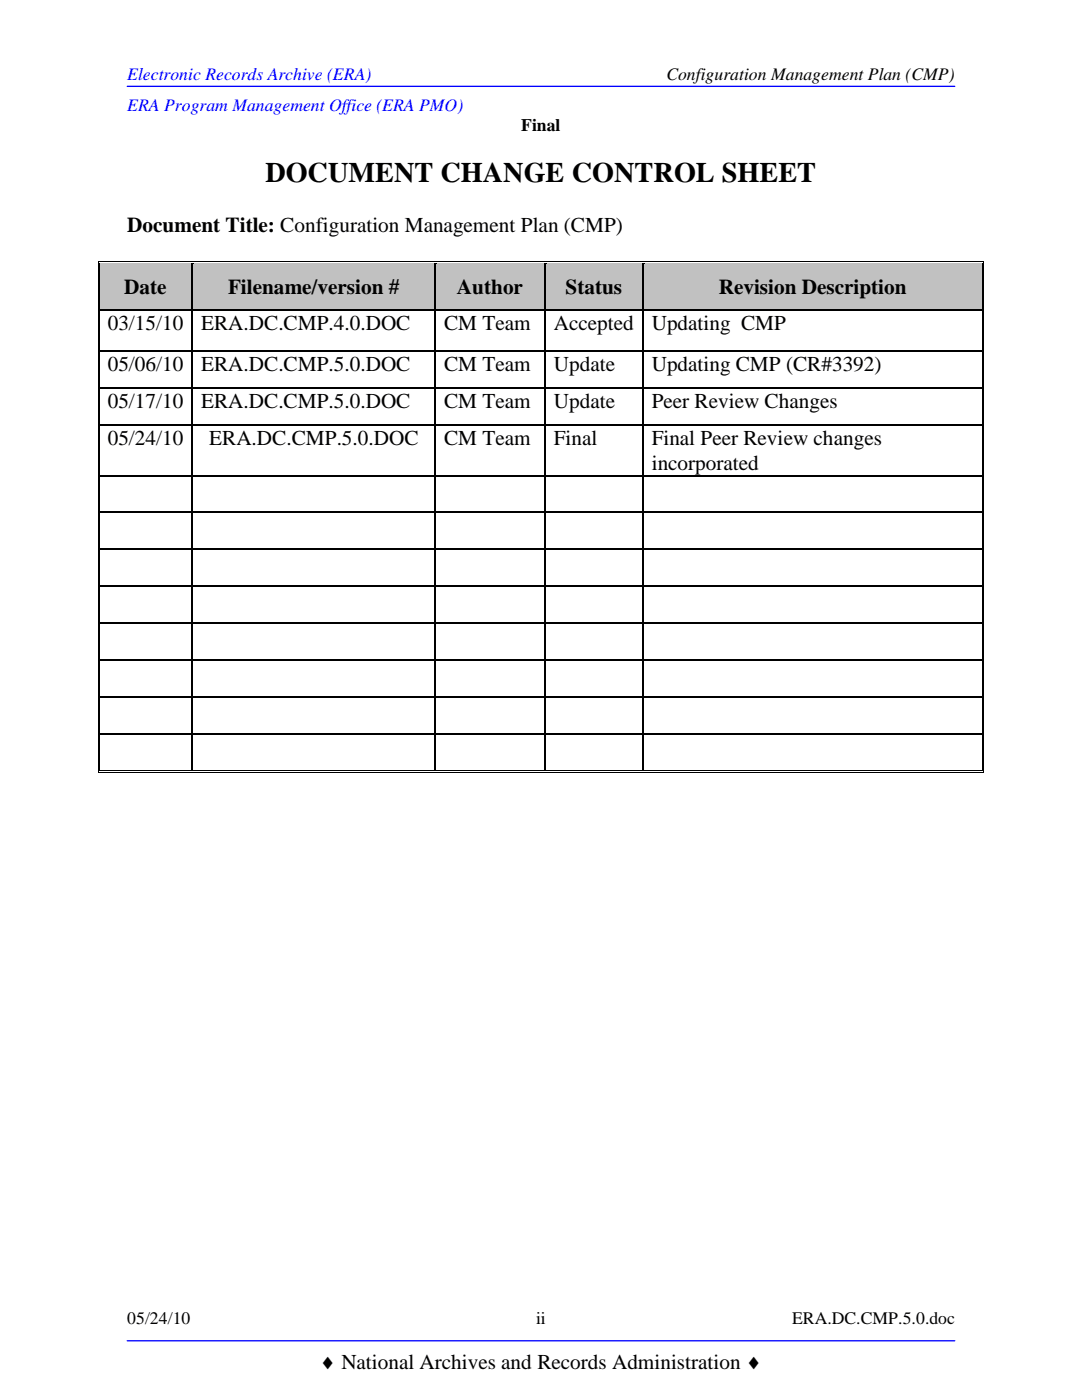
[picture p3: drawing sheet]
<svg xmlns="http://www.w3.org/2000/svg" width="216mm" height="279mm" viewBox="0 0 216 279" stroke-linecap="round" stroke-linejoin="round" font-family="sans-serif">
<defs><g id="words">
<text font-size="5.6" x="53" y="36.3">DOCUMENT CHANGE CONTROL SHEET</text>
<g font-size="4.2">
<text x="25.4" y="46.2">Document Title: Configuration Management Plan (CMP)</text>
<text x="24.8" y="58.7">Date</text>
<text x="45.5" y="58.7">Filename/version #</text>
<text x="91.2" y="58.7">Author</text>
<text x="112.9" y="58.7">Status</text>
<text x="143.4" y="58.7">Revision Description</text>
<text x="21.5" y="65.8">03/15/10</text>
<text x="40.1" y="65.8">ERA.DC.CMP.4.0.DOC</text>
<text x="88.6" y="65.8">CM Team</text>
<text x="110.5" y="65.8">Accepted</text>
<text x="130" y="65.8">Updating CMP</text>
<text x="21.5" y="74.1">05/06/10</text>
<text x="40.1" y="74.1">ERA.DC.CMP.5.0.DOC</text>
<text x="88.6" y="74.1">CM Team</text>
<text x="110.5" y="74.1">Update</text>
<text x="130" y="74.1">Updating CMP (CR#3392)</text>
<text x="21.5" y="81.4">05/17/10</text>
<text x="40.1" y="81.4">ERA.DC.CMP.5.0.DOC</text>
<text x="88.6" y="81.4">CM Team</text>
<text x="110.5" y="81.4">Update</text>
<text x="130" y="81.4">Peer Review Changes</text>
<text x="21.5" y="88.9">05/24/10</text>
<text x="41.7" y="88.9">ERA.DC.CMP.5.0.DOC</text>
<text x="88.6" y="88.9">CM Team</text>
<text x="110.5" y="88.9">Final</text>
<text x="130" y="88.9">Final Peer Review changes</text>
<text x="130" y="93.7">incorporated</text>
<text x="63.8" y="273.3">♦ National Archives and Records Administration ♦</text>
</g>
<g font-size="3.5" fill="#00f">
<text x="25.4" y="15.9">Electronic Records Archive (ERA)</text>
<text x="25.4" y="22.1">ERA Program Management Office (ERA PMO)</text>
</g>
<g font-size="3.5">
<text x="133" y="15.9">Configuration Management Plan (CMP)</text>
<text x="104" y="26.2">Final</text>
<text x="25.4" y="264.2">05/24/10</text>
<text x="107" y="264.2">ii</text>
<text x="158.1" y="264.2">ERA.DC.CMP.5.0.doc</text>
</g>
</g></defs>
<path d="M25.4 17.2h165.1M25.4 267.6h165.1" fill="none" stroke="#00f" stroke-width=".26"/>
<g fill="#c1c1c1">
<path d="M20 52.7h1.5v9.1h-1.5z" fill-rule="evenodd"/>
<path d="M36.6 52.7h1.7v9.1h-1.7z" fill-rule="evenodd"/>
<path d="M21.5 52.7h15.1v9.1h-15.1z" fill-rule="evenodd"/>
<path d="M38.5 52.7h1.6v9.1h-1.6z" fill-rule="evenodd"/>
<path d="M85.1 52.7h1.6v9.1h-1.6z" fill-rule="evenodd"/>
<path d="M40.1 52.7h45v9.1h-45z" fill-rule="evenodd"/>
<path d="M87 52.7h1.6v9.1h-1.6z" fill-rule="evenodd"/>
<path d="M107 52.7h1.6v9.1h-1.6z" fill-rule="evenodd"/>
<path d="M88.6 52.7h18.4v9.1h-18.4z" fill-rule="evenodd"/>
<path d="M108.9 52.7h1.6v9.1h-1.6z" fill-rule="evenodd"/>
<path d="M126.5 52.7h1.7v9.1h-1.7z" fill-rule="evenodd"/>
<path d="M110.5 52.7h16v9.1h-16z" fill-rule="evenodd"/>
<path d="M128.4 52.7h1.6v9.1h-1.6z" fill-rule="evenodd"/>
<path d="M194.4 52.7h1.5v9.1h-1.5z" fill-rule="evenodd"/>
<path d="M130 52.7h64.4v9.1h-64.4z" fill-rule="evenodd"/>
</g>
<g fill="#000">
<path d="M19.5 52.2h.2v.5h-.2z" fill-rule="evenodd"/>
<path d="M19.5 52.2h.5v.1h-.5z" fill-rule="evenodd"/>
<path d="M19.9 52.5h.1v.2h-.1z" fill-rule="evenodd"/>
<path d="M19.9 52.5h.1v.2h-.1z" fill-rule="evenodd"/>
</g>
<path d="M20 52.2h18.3M20 52.6h18.3" fill="none" stroke="#000" stroke-width=".2"/>
<path d="M20 52.7h18.3" fill="none" stroke="#c1c1c1" stroke-width=".2"/>
<path d="M38.5 52.7h.3z" fill-rule="evenodd" fill="#c1c1c1"/>
<g fill="#000">
<path d="M38.3 52.7h.2z" fill-rule="evenodd"/>
<path d="M38.3 52.2h.5v.1h-.5z" fill-rule="evenodd"/>
<path d="M38.3 52.5h.5v.2h-.5z" fill-rule="evenodd"/>
</g>
<path d="M38.8 52.2h47.9M38.8 52.6h47.9" fill="none" stroke="#000" stroke-width=".2"/>
<path d="M38.8 52.7h47.9" fill="none" stroke="#c1c1c1" stroke-width=".2"/>
<path d="M87 52.7h.2z" fill-rule="evenodd" fill="#c1c1c1"/>
<g fill="#000">
<path d="M86.7 52.7h.3z" fill-rule="evenodd"/>
<path d="M86.7 52.2h.5v.1h-.5z" fill-rule="evenodd"/>
<path d="M86.7 52.5h.5v.2h-.5z" fill-rule="evenodd"/>
</g>
<path d="M87.2 52.2h21.4M87.2 52.6h21.4" fill="none" stroke="#000" stroke-width=".2"/>
<path d="M87.2 52.7h21.4" fill="none" stroke="#c1c1c1" stroke-width=".2"/>
<path d="M108.9 52.7h.2z" fill-rule="evenodd" fill="#c1c1c1"/>
<g fill="#000">
<path d="M108.6 52.7h.3z" fill-rule="evenodd"/>
<path d="M108.6 52.2h.5v.1h-.5z" fill-rule="evenodd"/>
<path d="M108.6 52.5h.5v.2h-.5z" fill-rule="evenodd"/>
</g>
<path d="M109.1 52.2h19.1M109.1 52.6h19.1" fill="none" stroke="#000" stroke-width=".2"/>
<path d="M109.1 52.7h19.1" fill="none" stroke="#c1c1c1" stroke-width=".2"/>
<path d="M128.4 52.7h.3z" fill-rule="evenodd" fill="#c1c1c1"/>
<g fill="#000">
<path d="M128.2 52.7h.2z" fill-rule="evenodd"/>
<path d="M128.2 52.2h.5v.1h-.5z" fill-rule="evenodd"/>
<path d="M128.2 52.5h.5v.2h-.5z" fill-rule="evenodd"/>
<path d="M195.9 52.2h.5v.1h-.5z" fill-rule="evenodd"/>
<path d="M195.9 52.5h.1v.2h-.1z" fill-rule="evenodd"/>
<path d="M195.9 52.5h.1v.2h-.1z" fill-rule="evenodd"/>
<path d="M196.2 52.2h.2v.5h-.2z" fill-rule="evenodd"/>
<path d="M19.5 61.8h.2v.2h-.2z" fill-rule="evenodd"/>
<path d="M19.5 70h.2v.3h-.2z" fill-rule="evenodd"/>
<path d="M19.5 77.4h.2v.2h-.2z" fill-rule="evenodd"/>
<path d="M19.9 61.8h.1v.2h-.1z" fill-rule="evenodd"/>
<path d="M19.9 70h.1v.3h-.1z" fill-rule="evenodd"/>
<path d="M19.9 77.4h.1v.2h-.1z" fill-rule="evenodd"/>
<path d="M38.3 61.8h.2v.2h-.2z" fill-rule="evenodd"/>
<path d="M38.3 70h.2v.3h-.2z" fill-rule="evenodd"/>
<path d="M38.3 77.4h.2v.2h-.2z" fill-rule="evenodd"/>
<path d="M86.7 61.8h.3v.2h-.3z" fill-rule="evenodd"/>
<path d="M86.7 70h.3v.3h-.3z" fill-rule="evenodd"/>
<path d="M86.7 77.4h.3v.2h-.3z" fill-rule="evenodd"/>
<path d="M108.6 61.8h.3v.2h-.3z" fill-rule="evenodd"/>
<path d="M108.6 70h.3v.3h-.3z" fill-rule="evenodd"/>
<path d="M108.6 77.4h.3v.2h-.3z" fill-rule="evenodd"/>
<path d="M128.2 61.8h.2v.2h-.2z" fill-rule="evenodd"/>
<path d="M128.2 70h.2v.3h-.2z" fill-rule="evenodd"/>
<path d="M128.2 77.4h.2v.2h-.2z" fill-rule="evenodd"/>
<path d="M195.9 61.8h.1v.2h-.1z" fill-rule="evenodd"/>
<path d="M195.9 70h.1v.3h-.1z" fill-rule="evenodd"/>
<path d="M195.9 77.4h.1v.2h-.1z" fill-rule="evenodd"/>
<path d="M196.2 61.8h.2v.2h-.2z" fill-rule="evenodd"/>
<path d="M196.2 70h.2v.3h-.2z" fill-rule="evenodd"/>
<path d="M196.2 77.4h.2v.2h-.2z" fill-rule="evenodd"/>
<path d="M19.5 84.8h.2v.2h-.2z" fill-rule="evenodd"/>
<path d="M19.5 94.8h.2v.2h-.2z" fill-rule="evenodd"/>
<path d="M19.9 84.8h.1v.2h-.1z" fill-rule="evenodd"/>
<path d="M19.9 94.8h.1v.2h-.1z" fill-rule="evenodd"/>
<path d="M38.3 84.8h.2v.2h-.2z" fill-rule="evenodd"/>
<path d="M38.3 94.8h.2v.2h-.2z" fill-rule="evenodd"/>
<path d="M86.7 84.8h.3v.2h-.3z" fill-rule="evenodd"/>
<path d="M86.7 94.8h.3v.2h-.3z" fill-rule="evenodd"/>
<path d="M108.6 84.8h.3v.2h-.3z" fill-rule="evenodd"/>
<path d="M108.6 94.8h.3v.2h-.3z" fill-rule="evenodd"/>
<path d="M128.2 84.8h.2v.2h-.2z" fill-rule="evenodd"/>
<path d="M128.2 94.8h.2v.2h-.2z" fill-rule="evenodd"/>
<path d="M195.9 84.8h.1v.2h-.1z" fill-rule="evenodd"/>
<path d="M195.9 94.8h.1v.2h-.1z" fill-rule="evenodd"/>
<path d="M196.2 84.8h.2v.2h-.2z" fill-rule="evenodd"/>
<path d="M196.2 94.8h.2v.2h-.2z" fill-rule="evenodd"/>
<path d="M19.5 102.2h.2v.2h-.2z" fill-rule="evenodd"/>
<path d="M19.5 109.5h.2v.3h-.2z" fill-rule="evenodd"/>
<path d="M19.5 116.9h.2v.2h-.2z" fill-rule="evenodd"/>
<path d="M19.9 102.2h.1v.2h-.1z" fill-rule="evenodd"/>
<path d="M19.9 109.5h.1v.3h-.1z" fill-rule="evenodd"/>
<path d="M19.9 116.9h.1v.2h-.1z" fill-rule="evenodd"/>
<path d="M38.3 102.2h.2v.2h-.2z" fill-rule="evenodd"/>
<path d="M38.3 109.5h.2v.3h-.2z" fill-rule="evenodd"/>
<path d="M38.3 116.9h.2v.2h-.2z" fill-rule="evenodd"/>
<path d="M86.7 102.2h.3v.2h-.3z" fill-rule="evenodd"/>
<path d="M86.7 109.5h.3v.3h-.3z" fill-rule="evenodd"/>
<path d="M86.7 116.9h.3v.2h-.3z" fill-rule="evenodd"/>
<path d="M108.6 102.2h.3v.2h-.3z" fill-rule="evenodd"/>
<path d="M108.6 109.5h.3v.3h-.3z" fill-rule="evenodd"/>
<path d="M108.6 116.9h.3v.2h-.3z" fill-rule="evenodd"/>
<path d="M128.2 102.2h.2v.2h-.2z" fill-rule="evenodd"/>
<path d="M128.2 109.5h.2v.3h-.2z" fill-rule="evenodd"/>
<path d="M128.2 116.9h.2v.2h-.2z" fill-rule="evenodd"/>
<path d="M195.9 102.2h.1v.2h-.1z" fill-rule="evenodd"/>
<path d="M195.9 109.5h.1v.3h-.1z" fill-rule="evenodd"/>
<path d="M195.9 116.9h.1v.2h-.1z" fill-rule="evenodd"/>
<path d="M196.2 102.2h.2v.2h-.2z" fill-rule="evenodd"/>
<path d="M196.2 109.5h.2v.3h-.2z" fill-rule="evenodd"/>
<path d="M196.2 116.9h.2v.2h-.2z" fill-rule="evenodd"/>
<path d="M19.5 124.2h.2v.3h-.2z" fill-rule="evenodd"/>
<path d="M19.5 131.6h.2v.3h-.2z" fill-rule="evenodd"/>
<path d="M19.5 139h.2v.3h-.2z" fill-rule="evenodd"/>
<path d="M19.9 124.2h.1v.3h-.1z" fill-rule="evenodd"/>
<path d="M19.9 131.6h.1v.3h-.1z" fill-rule="evenodd"/>
<path d="M19.9 139h.1v.3h-.1z" fill-rule="evenodd"/>
<path d="M38.3 124.2h.2v.3h-.2z" fill-rule="evenodd"/>
<path d="M38.3 131.6h.2v.3h-.2z" fill-rule="evenodd"/>
<path d="M38.3 139h.2v.3h-.2z" fill-rule="evenodd"/>
<path d="M86.7 124.2h.3v.3h-.3z" fill-rule="evenodd"/>
<path d="M86.7 131.6h.3v.3h-.3z" fill-rule="evenodd"/>
<path d="M86.7 139h.3v.3h-.3z" fill-rule="evenodd"/>
<path d="M108.6 124.2h.3v.3h-.3z" fill-rule="evenodd"/>
<path d="M108.6 131.6h.3v.3h-.3z" fill-rule="evenodd"/>
<path d="M108.6 139h.3v.3h-.3z" fill-rule="evenodd"/>
<path d="M128.2 124.2h.2v.3h-.2z" fill-rule="evenodd"/>
<path d="M128.2 131.6h.2v.3h-.2z" fill-rule="evenodd"/>
<path d="M128.2 139h.2v.3h-.2z" fill-rule="evenodd"/>
<path d="M195.9 124.2h.1v.3h-.1z" fill-rule="evenodd"/>
<path d="M195.9 131.6h.1v.3h-.1z" fill-rule="evenodd"/>
<path d="M195.9 139h.1v.3h-.1z" fill-rule="evenodd"/>
<path d="M196.2 124.2h.2v.3h-.2z" fill-rule="evenodd"/>
<path d="M196.2 131.6h.2v.3h-.2z" fill-rule="evenodd"/>
<path d="M196.2 139h.2v.3h-.2z" fill-rule="evenodd"/>
<path d="M19.5 146.4h.2v.2h-.2z" fill-rule="evenodd"/>
<path d="M19.5 153.8h.2v.5h-.2z" fill-rule="evenodd"/>
<path d="M19.5 154.1h.5v.2h-.5z" fill-rule="evenodd"/>
<path d="M19.9 146.4h.1v.2h-.1z" fill-rule="evenodd"/>
<path d="M19.9 153.8h.1v.1h-.1z" fill-rule="evenodd"/>
<path d="M19.9 153.8h.1v.1h-.1z" fill-rule="evenodd"/>
<path d="M38.3 146.4h.2v.2h-.2z" fill-rule="evenodd"/>
<path d="M38.3 153.8h.5v.1h-.5z" fill-rule="evenodd"/>
<path d="M38.3 154.1h.5v.2h-.5z" fill-rule="evenodd"/>
<path d="M86.7 146.4h.3v.2h-.3z" fill-rule="evenodd"/>
<path d="M86.7 153.8h.5v.1h-.5z" fill-rule="evenodd"/>
<path d="M86.7 154.1h.5v.2h-.5z" fill-rule="evenodd"/>
<path d="M108.6 146.4h.3v.2h-.3z" fill-rule="evenodd"/>
<path d="M108.6 153.8h.5v.1h-.5z" fill-rule="evenodd"/>
<path d="M108.6 154.1h.5v.2h-.5z" fill-rule="evenodd"/>
<path d="M128.2 146.4h.2v.2h-.2z" fill-rule="evenodd"/>
<path d="M128.2 153.8h.5v.1h-.5z" fill-rule="evenodd"/>
<path d="M128.2 154.1h.5v.2h-.5z" fill-rule="evenodd"/>
<path d="M195.9 146.4h.1v.2h-.1z" fill-rule="evenodd"/>
<path d="M195.9 154.1h.5v.2h-.5z" fill-rule="evenodd"/>
<path d="M195.9 153.8h.1v.1h-.1z" fill-rule="evenodd"/>
<path d="M195.9 153.8h.1v.1h-.1z" fill-rule="evenodd"/>
<path d="M196.2 146.4h.2v.2h-.2z" fill-rule="evenodd"/>
<path d="M196.2 153.8h.2v.5h-.2z" fill-rule="evenodd"/>
</g>
<g fill="none" stroke="#000" stroke-width=".2">
<path d="M19.6 52.7v9.1M19.9 52.7v9.1M128.7 52.2h67.2M128.7 52.6h67.2M196 52.7v9.1M196.3 52.7v9.1M19.6 62v8M19.6 70.3v7.1M19.6 77.6v7.2M19.9 62v8M19.9 70.3v7.1M19.9 77.6v7.2"/>
<path d="M196 62v8M196 70.3v7.1M196 77.6v7.2M196.3 62v8M196.3 70.3v7.1M196.3 77.6v7.2M19.6 85v9.8M19.6 95v7.2M19.9 85v9.8M19.9 95v7.2M196 85v9.8M196 95v7.2"/>
<path d="M196.3 85v9.8M196.3 95v7.2M19.6 102.4v7.1M19.6 109.8v7.1M19.6 117.1v7.1M19.9 102.4v7.1M19.9 109.8v7.1M19.9 117.1v7.1M196 102.4v7.1M196 109.8v7.1M196 117.1v7.1M196.3 102.4v7.1"/>
<path d="M196.3 109.8v7.1M196.3 117.1v7.1M19.6 124.5v7.1M19.6 131.9v7.1M19.6 139.3v7.1M19.9 124.5v7.1M19.9 131.9v7.1M19.9 139.3v7.1M196 124.5v7.1M196 131.9v7.1M196 139.3v7.1M196.3 124.5v7.1"/>
<path d="M196.3 131.9v7.1M196.3 139.3v7.1M19.6 146.6v7.2M19.9 146.6v7.2M20 154.2h18.3M20 153.8h18.3M38.8 154.2h47.9M38.8 153.8h47.9M87.2 154.2h21.4M87.2 153.8h21.4M109.1 154.2h19.1M109.1 153.8h19.1"/>
<path d="M128.7 154.2h67.2M128.7 153.8h67.2M196 146.6v7.2M196.3 146.6v7.2"/>
</g>
<path d="M128.7 52.7h67.2" fill="none" stroke="#c1c1c1" stroke-width=".2"/>
<g fill="none" stroke="#000" stroke-width=".25">
<path d="M38.4 52.7v9.1M86.9 52.7v9.1M108.8 52.7v9.1M128.3 52.7v9.1M20 61.9h18.3M20 70.1h18.3M20 77.5h18.3M38.4 62v8M38.4 70.3v7.1M38.4 77.6v7.2M38.5 61.9h48.2M38.5 70.1h48.2"/>
<path d="M38.5 77.5h48.2M86.9 62v8M86.9 70.3v7.1M86.9 77.6v7.2M87 61.9h21.6M87 70.1h21.6M87 77.5h21.6M108.8 62v8M108.8 70.3v7.1M108.8 77.6v7.2M108.9 61.9h19.3M108.9 70.1h19.3"/>
<path d="M108.9 77.5h19.3M128.3 62v8M128.3 70.3v7.1M128.3 77.6v7.2M128.4 61.9h67.5M128.4 70.1h67.5M128.4 77.5h67.5M20 84.9h18.3M20 94.9h18.3M38.4 85v9.8M38.4 95v7.2M38.5 84.9h48.2"/>
<path d="M38.5 94.9h48.2M86.9 85v9.8M86.9 95v7.2M87 84.9h21.6M87 94.9h21.6M108.8 85v9.8M108.8 95v7.2M108.9 84.9h19.3M108.9 94.9h19.3M128.3 85v9.8M128.3 95v7.2M128.4 84.9h67.5"/>
<path d="M128.4 94.9h67.5M20 102.3h18.3M20 109.6h18.3M20 117h18.3M38.4 102.4v7.1M38.4 109.8v7.1M38.4 117.1v7.1M38.5 102.3h48.2M38.5 109.6h48.2M38.5 117h48.2M86.9 102.4v7.1M86.9 109.8v7.1"/>
<path d="M86.9 117.1v7.1M87 102.3h21.6M87 109.6h21.6M87 117h21.6M108.8 102.4v7.1M108.8 109.8v7.1M108.8 117.1v7.1M108.9 102.3h19.3M108.9 109.6h19.3M108.9 117h19.3M128.3 102.4v7.1M128.3 109.8v7.1"/>
<path d="M128.3 117.1v7.1M128.4 102.3h67.5M128.4 109.6h67.5M128.4 117h67.5M20 124.4h18.3M20 131.7h18.3M20 139.1h18.3M38.4 124.5v7.1M38.4 131.9v7.1M38.4 139.3v7.1M38.5 124.4h48.2M38.5 131.7h48.2"/>
<path d="M38.5 139.1h48.2M86.9 124.5v7.1M86.9 131.9v7.1M86.9 139.3v7.1M87 124.4h21.6M87 131.7h21.6M87 139.1h21.6M108.8 124.5v7.1M108.8 131.9v7.1M108.8 139.3v7.1M108.9 124.4h19.3M108.9 131.7h19.3"/>
<path d="M108.9 139.1h19.3M128.3 124.5v7.1M128.3 131.9v7.1M128.3 139.3v7.1M128.4 124.4h67.5M128.4 131.7h67.5M128.4 139.1h67.5M20 146.5h18.3M38.4 146.6v7.2M38.5 146.5h48.2M86.9 146.6v7.2M87 146.5h21.6"/>
<path d="M108.8 146.6v7.2M108.9 146.5h19.3M128.3 146.6v7.2M128.4 146.5h67.5"/>
</g>
<use href="#words"/>
</svg>
